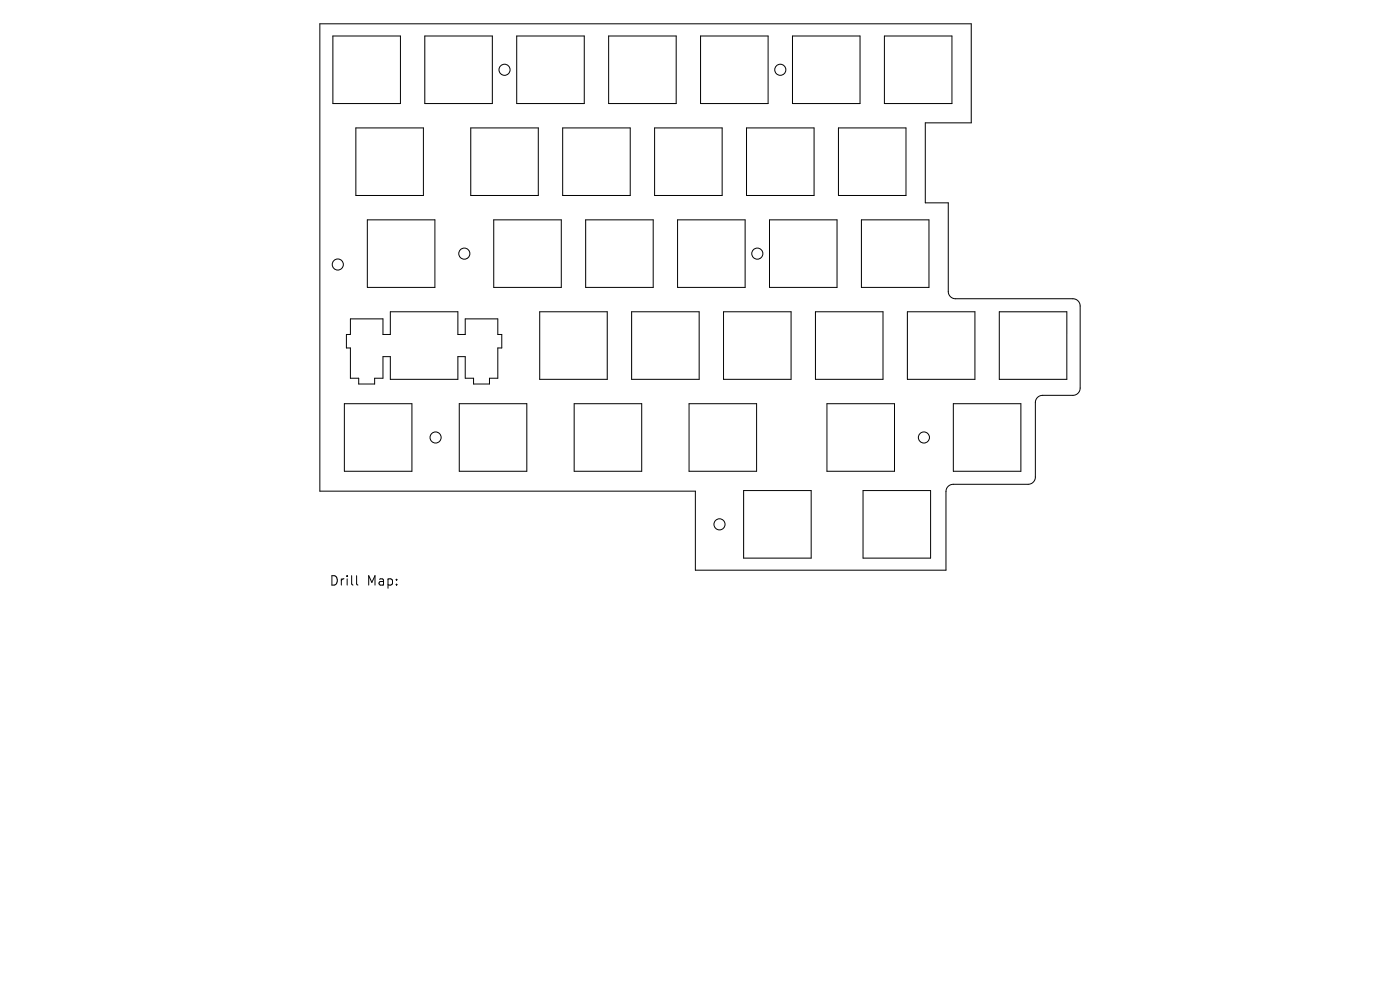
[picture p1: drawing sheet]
<svg xmlns="http://www.w3.org/2000/svg" width="297mm" height="210mm" viewBox="0 0 297 210" stroke-linecap="round" stroke-linejoin="round" font-family="sans-serif">
<defs><g id="words">
<g font-size="2.8">
<text x="69.8" y="124.5">Drill</text>
<text x="77.8" y="124.5">Map:</text>
</g>
</g></defs>
<g fill="none" stroke="#000" stroke-width=".21">
<path d="M67.9 5.1h138.1v21h-9.7v16.9h4.9v18.8a1.54 1.54 0 0 0 1.5 1.6h24.9a1.54 1.54 0 0 1 1.5 1.5v17.4a1.54 1.54 0 0 1-1.5 1.6h-6.4a1.53 1.53 0 0 0-1.6 1.5v15.8a1.54 1.54 0 0 1-1.5 1.5h-15.9a1.54 1.54 0 0 0-1.5 1.6v16.7h-53.2v-16.8h-79.6zM70.6 7.6h14.3v14.4h-14.3zM90.1 7.6h14.3v14.4h-14.3zM109.6 7.6h14.3v14.4h-14.3zM129.1 7.6h14.3v14.4h-14.3zM148.6 7.6h14.3v14.4h-14.3zM168.1 7.6h14.4v14.4h-14.4zM187.6 7.6h14.4v14.4h-14.4zM75.5 27.1h14.3v14.4h-14.3zM99.9 27.1h14.3v14.4h-14.3zM119.4 27.1h14.3v14.4h-14.3zM138.9 27.1h14.3v14.4h-14.3z"/>
<path d="M158.4 27.1h14.3v14.4h-14.3zM177.9 27.1h14.3v14.4h-14.3zM77.9 46.6h14.4v14.4h-14.4zM104.7 46.6h14.4v14.4h-14.4zM124.2 46.6h14.4v14.4h-14.4zM143.7 46.6h14.4v14.4h-14.4zM163.2 46.6h14.4v14.4h-14.4zM182.7 46.6h14.4v14.4h-14.4zM74.3 67.6h6.9v3.3h1.6v-4.8h14.3v4.8h1.6v-3.3h6.9v3.3h.9v2.9h-.9v6.4h-1.8v1.3h-3.3v-1.3h-1.8v-4.5h-1.6v4.8h-14.3v-4.8h-1.6v4.5h-1.7v1.3h-3.4v-1.3h-1.8v-6.4h-.8v-2.9h.8zM114.5 66.1h14.3v14.4h-14.3zM134 66.1h14.3v14.4h-14.3zM153.5 66.1h14.3v14.4h-14.3z"/>
<path d="M173 66.1h14.3v14.4h-14.3zM192.5 66.1h14.3v14.4h-14.3zM212 66.1h14.3v14.4h-14.3zM73.1 85.6h14.3v14.4h-14.3zM97.4 85.6h14.4v14.4h-14.4zM121.8 85.6h14.3v14.4h-14.3zM146.2 85.6h14.3v14.4h-14.3zM175.4 85.6h14.4v14.4h-14.4zM202.2 85.6h14.4v14.4h-14.4zM157.8 104.1h14.3v14.3h-14.3zM183.1 104.1h14.3v14.3h-14.3zM75.6 122.1v1.7l.3 .3"/>
<circle cx="107" cy="14.8" r="1.18"/>
<circle cx="165.5" cy="14.8" r="1.18"/>
<circle cx="71.7" cy="56.1" r="1.18"/>
<circle cx="98.5" cy="53.8" r="1.18"/>
<circle cx="160.7" cy="53.8" r="1.18"/>
<circle cx="92.4" cy="92.8" r="1.18"/>
<circle cx="196" cy="92.8" r="1.18"/>
<circle cx="152.6" cy="111.2" r="1.18"/>
</g>
<use href="#words"/>
</svg>
